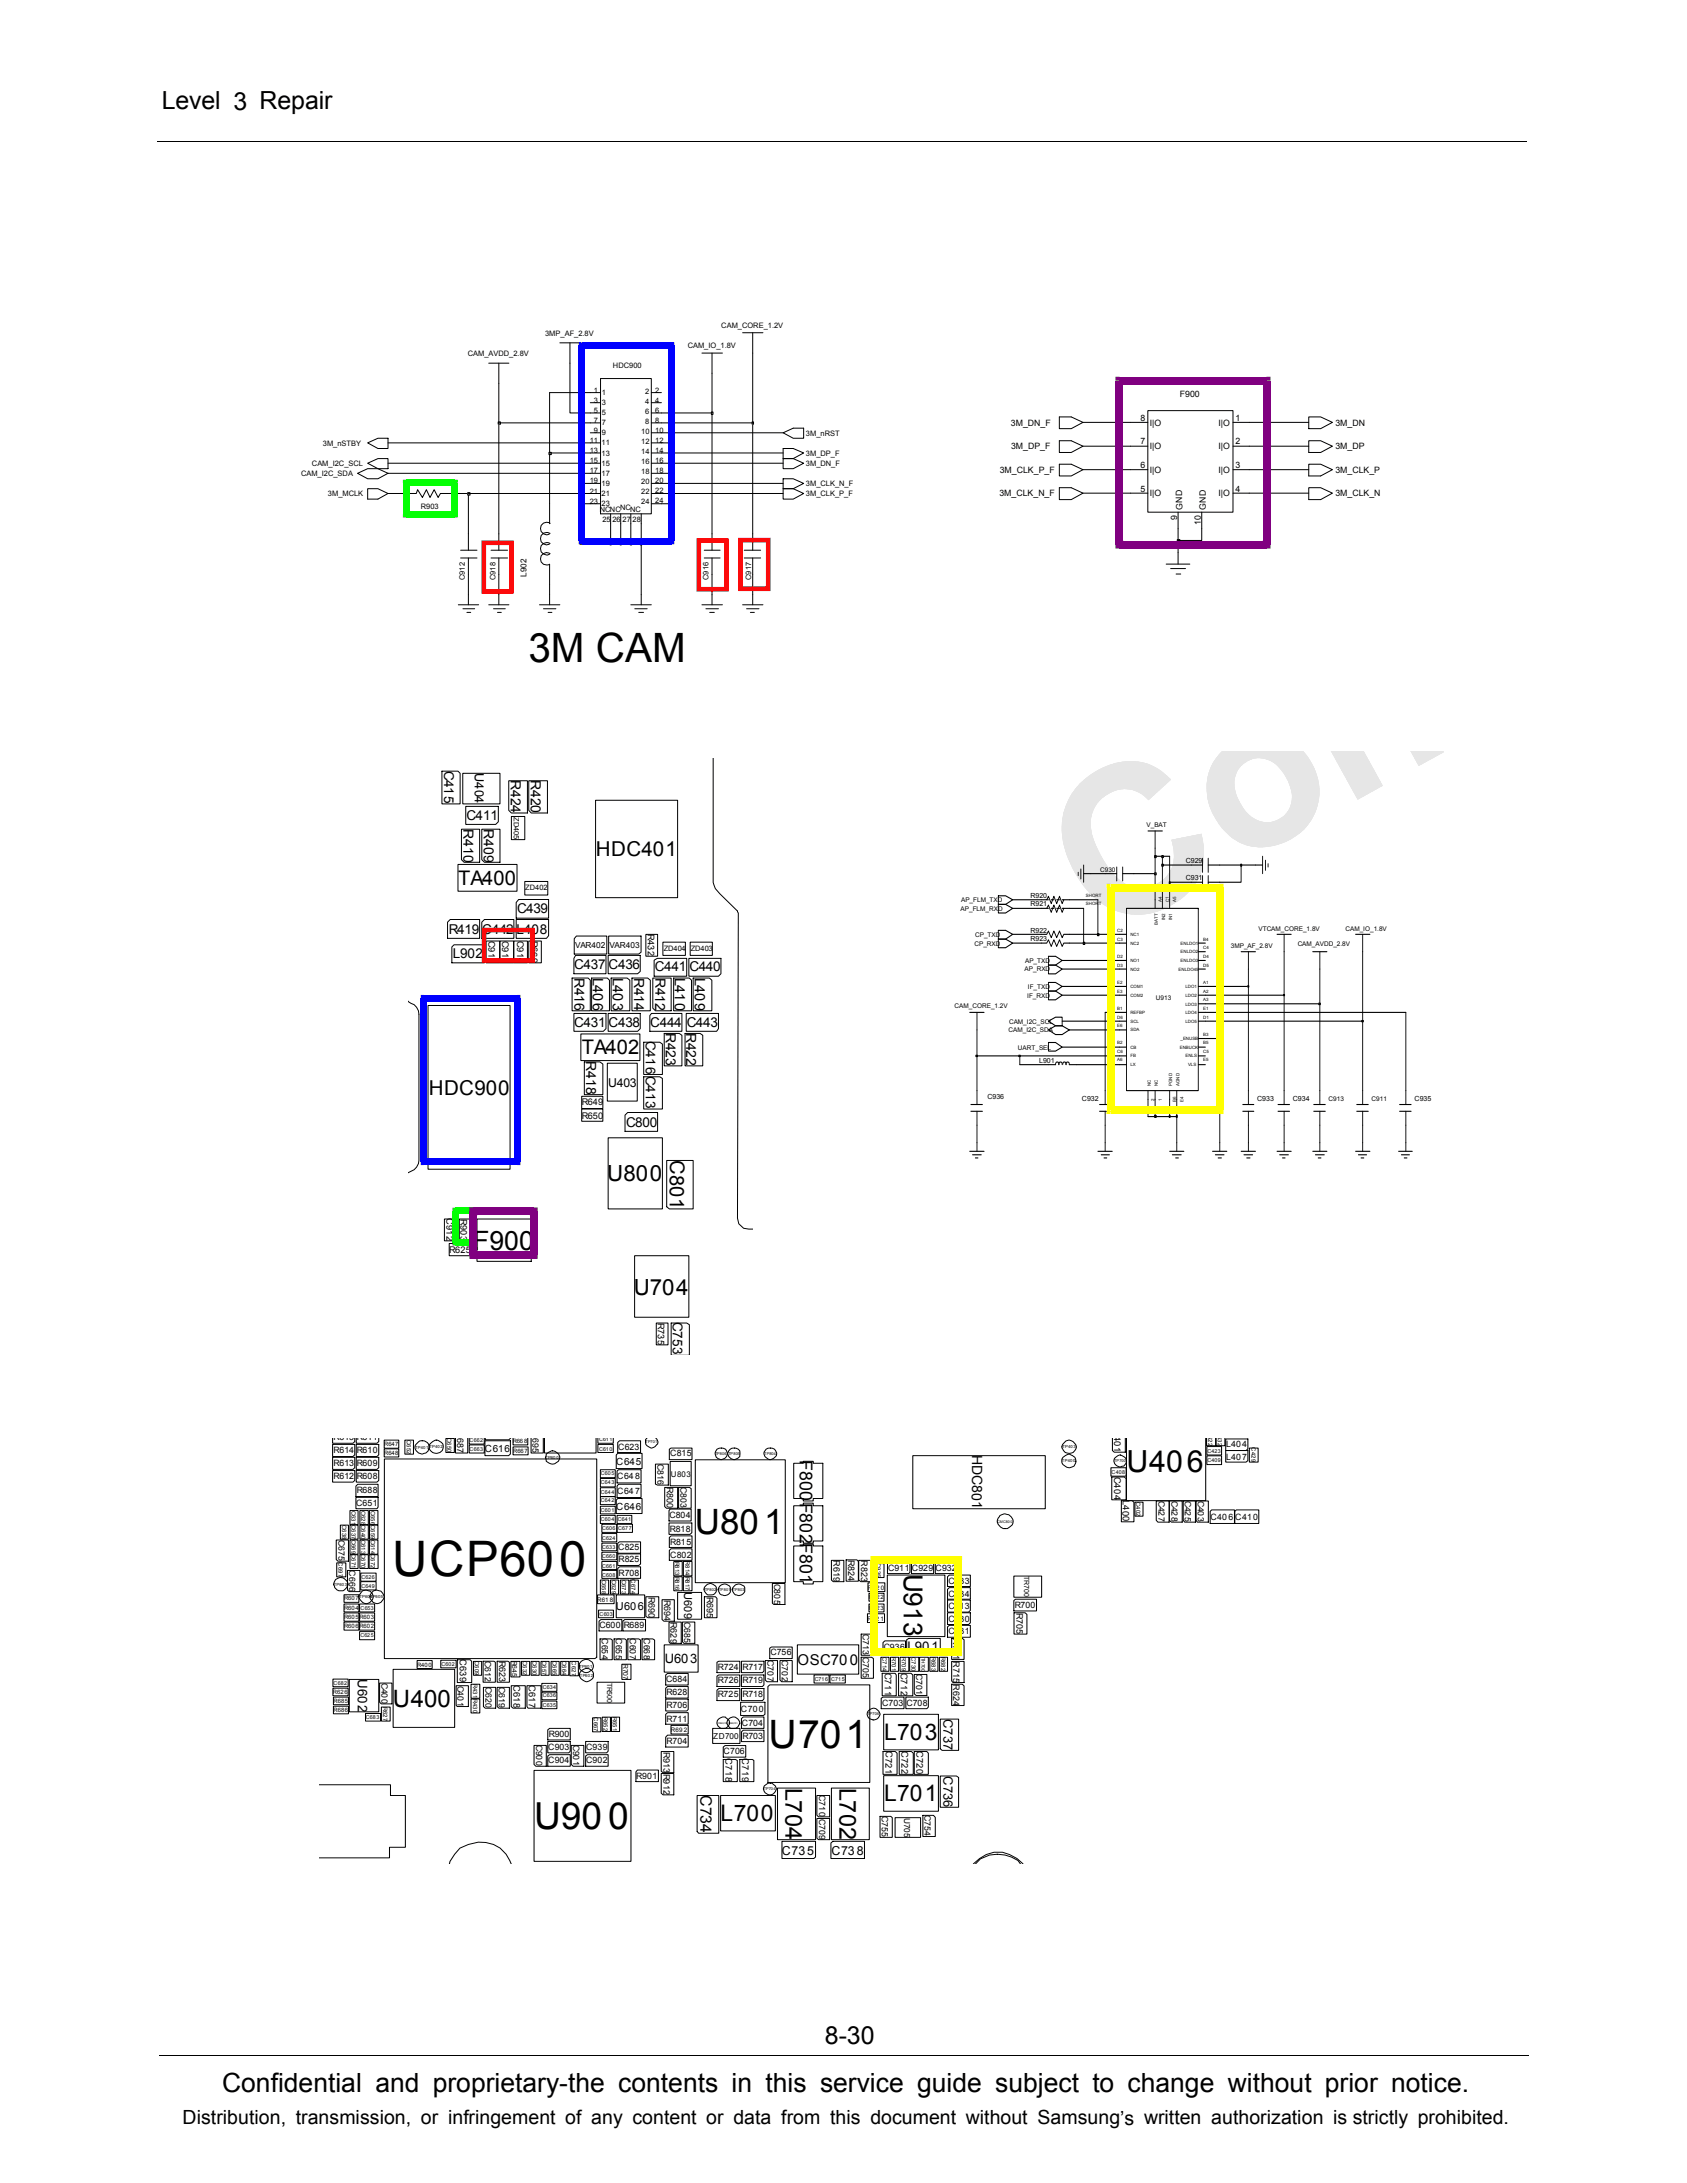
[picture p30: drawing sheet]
<svg xmlns="http://www.w3.org/2000/svg" width="216mm" height="279mm" viewBox="0 0 216 279" stroke-linecap="round" stroke-linejoin="round" font-family="sans-serif">
<defs><g id="words">
<text font-size="6.3" x="50.2" y="201.7">UCP600</text>
<text font-size="5.2" x="67.6" y="84.8">3M CAM</text>
<text font-size="5" x="98.4" y="223.7">U701</text>
<text font-size="4.8" x="68.3" y="234.1">U900</text>
<text font-size="4.5" x="88.9" y="196.3">U801</text>
<text font-size="3.9" x="144.2" y="188.4">U406</text>
<g font-size="3.4">
<text x="60.6" y="159.9">F900</text>
<text x="115.7" y="201.5" transform="rotate(90 115.7 201.5)">U913</text>
<text x="28.4" y="267.7">Confidential and proprietary-the contents in this service guide subject to change without prior notice.</text>
</g>
<g font-size="3.2">
<text x="20.7" y="14">Level 3 Repair</text>
<text x="105.6" y="261.6">8-30</text>
</g>
<text font-size="3.1" x="50.3" y="218.4">U400</text>
<g font-size="3">
<text x="100.5" y="228.8" transform="rotate(90 100.5 228.8)">L704</text>
<text x="107.4" y="228.8" transform="rotate(90 107.4 228.8)">L702</text>
</g>
<g font-size="2.9">
<text x="113.1" y="222.7">L703</text>
<text x="92.2" y="233.1">L700</text>
<text x="113.1" y="230.5">L701</text>
</g>
<g font-size="2.8">
<text x="77.7" y="151.2">U800</text>
<text x="81.1" y="165.8">U704</text>
</g>
<g font-size="2.6">
<text x="58.7" y="113.3">TA400</text>
<text x="76.3" y="109.5">HDC401</text>
<text x="74.4" y="134.9">TA402</text>
<text x="54.9" y="140.1">HDC900</text>
<text x="85.7" y="148.5" transform="rotate(90 85.7 148.5)">C801</text>
</g>
<text font-size="2.5" x="23.4" y="271.9">Distribution, transmission, or infringement of any content or data from this document without Samsung’s written authorization is strictly prohibited.</text>
<text font-size="2.3" x="102.4" y="186.9" transform="rotate(90 102.4 186.9)">F800F802F801</text>
<text font-size="2" x="89.6" y="229.8" transform="rotate(90 89.6 229.8)">C734</text>
<text font-size="1.9" x="102.1" y="213.1">OSC700</text>
<g font-size="1.8">
<text x="65.4" y="99.8" transform="rotate(90 65.4 99.8)">R424</text>
<text x="67.9" y="99.8" transform="rotate(90 67.9 99.8)">R420</text>
<text x="59.3" y="106.1" transform="rotate(90 59.3 106.1)">R410</text>
<text x="61.9" y="106.1" transform="rotate(90 61.9 106.1)">R409</text>
<text x="73.5" y="125.1" transform="rotate(90 73.5 125.1)">R416</text>
<text x="75.9" y="125.1" transform="rotate(90 75.9 125.1)">L406</text>
<text x="78.4" y="125.1" transform="rotate(90 78.4 125.1)">L403</text>
<text x="81.2" y="125.1" transform="rotate(90 81.2 125.1)">R414</text>
<text x="83.9" y="125.1" transform="rotate(90 83.9 125.1)">R412</text>
<text x="86.4" y="125.1" transform="rotate(90 86.4 125.1)">L410</text>
<text x="88.9" y="125.1" transform="rotate(90 88.9 125.1)">L409</text>
<text x="75" y="135.8" transform="rotate(90 75 135.8)">R418</text>
<text x="85.2" y="132.2" transform="rotate(90 85.2 132.2)">R423</text>
<text x="87.8" y="132.2" transform="rotate(90 87.8 132.2)">R422</text>
<text x="124.4" y="186.2" transform="rotate(90 124.4 186.2)">HDC801</text>
</g>
<g font-size="1.7">
<text x="56.8" y="98.6" transform="rotate(90 56.8 98.6)">C415</text>
<text x="59.7" y="104.9">C411</text>
<text x="57.4" y="119.5">R419</text>
<text x="61.7" y="119.5">C442</text>
<text x="66.1" y="119.5">L408</text>
<text x="66.2" y="116.9">C439</text>
<text x="57.9" y="122.7">L902</text>
<text x="73.5" y="124.1">C437</text>
<text x="77.9" y="124.1">C436</text>
<text x="83.8" y="124.3">C441</text>
<text x="88.2" y="124.3">C440</text>
<text x="73.5" y="131.4">C431</text>
<text x="77.9" y="131.4">C438</text>
<text x="83.2" y="131.4">C444</text>
<text x="87.9" y="131.4">C443</text>
<text x="82.7" y="133.3" transform="rotate(90 82.7 133.3)">C416</text>
<text x="82.7" y="137.7" transform="rotate(90 82.7 137.7)">C413</text>
<text x="80.1" y="144.2">C800</text>
<text x="86.1" y="169.2" transform="rotate(90 86.1 169.2)">C753</text>
<text x="45.8" y="214.9" transform="rotate(90 45.8 214.9)">U602</text>
<text x="85.1" y="212.9">U603</text>
<text x="116.1" y="211.3">L901</text>
<text x="120.8" y="220" transform="rotate(90 120.8 220)">C737</text>
<text x="120.8" y="227.3" transform="rotate(90 120.8 227.3)">C736</text>
</g>
<g font-size="1.6">
<text x="60.8" y="99" transform="rotate(90 60.8 99)">U404</text>
<text x="77.8" y="139.1">U403</text>
<text x="100.1" y="237.4">C735</text>
<text x="106.4" y="237.4">C738</text>
</g>
<g font-size="1.4">
<text x="87.5" y="203.8" transform="rotate(90 87.5 203.8)">U609</text>
<text x="78.8" y="206.1">U606</text>
</g>
<g font-size="1.3">
<text x="62.1" y="185.8">C616</text>
<text x="78.9" y="187.5">C645</text>
<text x="78.9" y="193.2">C646</text>
</g>
<g font-size="1.2">
<text x="82.9" y="119.6" transform="rotate(90 82.9 119.6)">R432</text>
<text x="62.5" y="120.4" transform="rotate(90 62.5 120.4)">C918</text>
<text x="64.3" y="120.4" transform="rotate(90 64.3 120.4)">C917</text>
<text x="66.2" y="120.4" transform="rotate(90 66.2 120.4)">C916</text>
<text x="68" y="120.4" transform="rotate(90 68 120.4)">R669</text>
<text x="74.4" y="141.4">R649</text>
<text x="74.4" y="143.2">R650</text>
<text x="57.1" y="155.9" transform="rotate(90 57.1 155.9)">C912</text>
<text x="57.5" y="160.4">R625</text>
<text x="58.9" y="156" transform="rotate(90 58.9 156)">R903</text>
<text x="84.2" y="169.3" transform="rotate(90 84.2 169.3)">R735</text>
<text x="58.5" y="184.1" transform="rotate(90 58.5 184.1)">687</text>
<text x="142.6" y="183.8" transform="rotate(90 142.6 183.8)">401</text>
<text x="85.3" y="190.3" transform="rotate(90 85.3 190.3)">R800</text>
<text x="142.6" y="189" transform="rotate(90 142.6 189)">C404</text>
<text x="143.7" y="192" transform="rotate(90 143.7 192)">L400</text>
<text x="106.7" y="199.7" transform="rotate(90 106.7 199.7)">R619</text>
<text x="108.6" y="199.6" transform="rotate(90 108.6 199.6)">R824</text>
<text x="110.2" y="199.7" transform="rotate(90 110.2 199.7)">R823</text>
<text x="83" y="204.4" transform="rotate(90 83 204.4)">R690</text>
<text x="85" y="204.7" transform="rotate(90 85 204.7)">R694</text>
<text x="85.8" y="207.6" transform="rotate(90 85.8 207.6)">R629</text>
<text x="90.4" y="204.4" transform="rotate(90 90.4 204.4)">R695</text>
<text x="122" y="209.7" transform="rotate(90 122 209.7)">R7</text>
<text x="130.1" y="206.4" transform="rotate(90 130.1 206.4)">R705</text>
<text x="58.9" y="212.4" transform="rotate(90 58.9 212.4)">C639</text>
<text x="63.9" y="212.5" transform="rotate(90 63.9 212.5)">R623 C619</text>
<text x="65.7" y="215.7" transform="rotate(90 65.7 215.7)">C618</text>
<text x="67.7" y="215.7" transform="rotate(90 67.7 215.7)">C617</text>
<text x="113.2" y="214.1" transform="rotate(90 113.2 214.1)">C711</text>
<text x="115.3" y="214.1" transform="rotate(90 115.3 214.1)">C712</text>
<text x="122" y="211.1" transform="rotate(90 122 211.1)">21R715 R624</text>
<text x="84.9" y="224.2" transform="rotate(90 84.9 224.2)">R913R912</text>
<text x="92.8" y="225.1" transform="rotate(90 92.8 225.1)">C718</text>
<text x="95" y="225.1" transform="rotate(90 95 225.1)">C719</text>
<text x="113.3" y="224.1" transform="rotate(90 113.3 224.1)">C721</text>
<text x="115.4" y="224.1" transform="rotate(90 115.4 224.1)">C722</text>
<text x="117.3" y="224.1" transform="rotate(90 117.3 224.1)">C720</text>
</g>
<g font-size="1.1">
<text x="145.9" y="53.8">8</text>
<text x="151" y="50.8">F900</text>
<text x="158.1" y="53.8">1</text>
<text x="129.4" y="54.5">3M_DN_F</text>
<text x="129.4" y="57.5">3M_DP_F</text>
<text x="145.9" y="59.9">6</text>
<text x="145.9" y="56.9">7</text>
<text x="147.2" y="57.5">I|O</text>
<text x="147.2" y="54.5">I|O</text>
<text x="155.9" y="54.5">I|O</text>
<text x="155.9" y="57.5">I|O</text>
<text x="158.1" y="56.9">2</text>
<text x="158.1" y="59.9">3</text>
<text x="170.9" y="54.5">3M_DN</text>
<text x="170.9" y="57.5">3M_DP</text>
<text x="127.9" y="63.5">3M_CLK_N_F</text>
<text x="128" y="60.5">3M_CLK_P_F</text>
<text x="145.9" y="62.9">5</text>
<text x="147.2" y="63.5">I|O</text>
<text x="147.2" y="60.5">I|O</text>
<text x="151.3" y="65.2" transform="rotate(-90 151.3 65.2)">GND</text>
<text x="154.3" y="65.2" transform="rotate(-90 154.3 65.2)">GND</text>
<text x="155.9" y="60.5">I|O</text>
<text x="155.9" y="63.5">I|O</text>
<text x="158.1" y="62.9">4</text>
<text x="170.9" y="63.5">3M_CLK_N</text>
<text x="170.9" y="60.5">3M_CLK_P</text>
<text x="150.6" y="66.5" transform="rotate(-90 150.6 66.5)">9</text>
<text x="153.7" y="67.2" transform="rotate(-90 153.7 67.2)">10</text>
<text x="73.6" y="121.4">VAR402 VAR403</text>
<text x="42.7" y="184.3">R615 R611</text>
<text x="68.2" y="184.1" transform="rotate(90 68.2 184.1)">695</text>
<text x="79.1" y="185.5">C623</text>
<text x="156.9" y="185.3">L404</text>
<text x="42.7" y="189.3">R612 R608</text>
<text x="42.7" y="187.7">R613 R609</text>
<text x="42.7" y="186">R614 R610</text>
<text x="45.7" y="191.1">R688</text>
<text x="79" y="191.2">C647</text>
<text x="79" y="189.3">C648</text>
<text x="84.2" y="187.4" transform="rotate(90 84.2 187.4)">C816</text>
<text x="85.8" y="186.4">C815</text>
<text x="87.1" y="190.3" transform="rotate(90 87.1 190.3)">C803</text>
<text x="156.9" y="186.8">L407</text>
<text x="43.3" y="197.1" transform="rotate(90 43.3 197.1)">C675</text>
<text x="45.6" y="192.7">C651</text>
<text x="85.7" y="194.3">C804</text>
<text x="85.7" y="196">R818</text>
<text x="85.8" y="197.7">R815</text>
<text x="148.3" y="192.1" transform="rotate(90 148.3 192.1)">C427</text>
<text x="149.9" y="192.1" transform="rotate(90 149.9 192.1)">C428</text>
<text x="151.6" y="192.1" transform="rotate(90 151.6 192.1)">C425</text>
<text x="153.3" y="192.1" transform="rotate(90 153.3 192.1)">C403</text>
<text x="154.9" y="194.5">C406 C410</text>
<text x="44.7" y="201" transform="rotate(90 44.7 201)">C666</text>
<text x="79.1" y="198.4">C825</text>
<text x="79.2" y="201.7">R708</text>
<text x="79.2" y="200">R825</text>
<text x="85.8" y="199.4">C802</text>
<text x="99.1" y="202.7" transform="rotate(90 99.1 202.7)">C805</text>
<text x="113.7" y="201.1">C911 C929 C932</text>
<text x="121.4" y="202.7">C933</text>
<text x="76.7" y="208.4">C600 R689</text>
<text x="77" y="209.7" transform="rotate(90 77 209.7)">C654</text>
<text x="78.8" y="209.7" transform="rotate(90 78.8 209.7)">C655</text>
<text x="80.6" y="209.7" transform="rotate(90 80.6 209.7)">C607</text>
<text x="82.4" y="209.7" transform="rotate(90 82.4 209.7)">C668</text>
<text x="87.5" y="207.6" transform="rotate(90 87.5 207.6)">C685</text>
<text x="110.4" y="209.1" transform="rotate(90 110.4 209.1)">C713 C705</text>
<text x="121.4" y="206">C913</text>
<text x="121.4" y="207.6">C930</text>
<text x="121.4" y="209.1">C931</text>
<text x="121.4" y="204.4">C934</text>
<text x="129.9" y="205.8">R700</text>
<text x="48.8" y="215.3" transform="rotate(90 48.8 215.3)">C400</text>
<text x="58.6" y="215.7" transform="rotate(90 58.6 215.7)">C401</text>
<text x="62.1" y="212.5" transform="rotate(90 62.1 212.5)">C612 C620</text>
<text x="85.3" y="215.3">C684</text>
<text x="91.9" y="213.7">R724 R717</text>
<text x="91.9" y="215.5">R726 R719</text>
<text x="98.2" y="212.5" transform="rotate(90 98.2 212.5)">C707</text>
<text x="98.6" y="211.9">C756</text>
<text x="100.1" y="212.5" transform="rotate(90 100.1 212.5)">C702</text>
<text x="113.1" y="211.2">C936</text>
<text x="117.2" y="214.3" transform="rotate(90 117.2 214.3)">C701</text>
<text x="85.3" y="217">R628</text>
<text x="85.3" y="218.6">R706</text>
<text x="85.3" y="220.4">R711</text>
<text x="91.9" y="217.3">R725 R718</text>
<text x="94.8" y="219.1">C700</text>
<text x="94.9" y="220.9">C704</text>
<text x="112.9" y="218.3">C703 C708</text>
<text x="68.6" y="223.3" transform="rotate(90 68.6 223.3)">C900</text>
<text x="70.1" y="224">C903</text>
<text x="70.1" y="225.7">C904</text>
<text x="70.2" y="222.3">R900</text>
<text x="73.3" y="223.3" transform="rotate(90 73.3 223.3)">C901</text>
<text x="75" y="224">C939</text>
<text x="75" y="225.7">C902</text>
<text x="81.4" y="227.7">R901</text>
<text x="85.3" y="223.2">R704</text>
<text x="92.6" y="224.5">C706</text>
<text x="104.8" y="229.8" transform="rotate(90 104.8 229.8)">C710 C709</text>
<text x="112.9" y="232.4" transform="rotate(90 112.9 232.4)">C755</text>
<text x="115.7" y="232.6" transform="rotate(90 115.7 232.6)">U705</text>
<text x="118.3" y="232.3" transform="rotate(90 118.3 232.3)">C754</text>
</g>
<g font-size="1">
<text x="92.3" y="42">CAM_CORE_1.2V</text>
<text x="59.9" y="45.6">CAM_AVDD_2.8V</text>
<text x="69.8" y="42.9">3MP_AF_2.8V</text>
<text x="78.4" y="47.1">HDC900</text>
<text x="88" y="44.5">CAM_IO_1.8V</text>
<text x="76" y="51.6">3</text>
<text x="76" y="52.9">5</text>
<text x="76" y="50.2">1</text>
<text x="77" y="51.9">3</text>
<text x="77" y="53.1">5</text>
<text x="77" y="50.5">1</text>
<text x="82.6" y="51.7">4</text>
<text x="82.6" y="52.9">6</text>
<text x="82.6" y="50.4">2</text>
<text x="83.9" y="52.9">6</text>
<text x="83.9" y="51.6">4</text>
<text x="83.9" y="50.3">2</text>
<text x="39.9" y="59.6">CAM_I2C_SCL</text>
<text x="41.3" y="57">3M_nSTBY</text>
<text x="75.5" y="59.3">15</text>
<text x="75.5" y="58">13</text>
<text x="75.5" y="56.7">11</text>
<text x="76" y="54.1">7</text>
<text x="76" y="55.4">9</text>
<text x="77" y="59.6">15</text>
<text x="77" y="58.3">13</text>
<text x="77" y="57">11</text>
<text x="77" y="54.4">7</text>
<text x="77" y="55.7">9</text>
<text x="82.1" y="58.1">14</text>
<text x="82.1" y="59.4">16</text>
<text x="82.1" y="55.5">10</text>
<text x="82.1" y="56.8">12</text>
<text x="82.6" y="54.2">8</text>
<text x="83.9" y="54.1">8</text>
<text x="83.9" y="58">14</text>
<text x="83.9" y="59.3">16</text>
<text x="83.9" y="55.4">10</text>
<text x="83.9" y="56.7">12</text>
<text x="103.1" y="59.6">3M_DN_F</text>
<text x="103.1" y="55.8">3M_nRST</text>
<text x="103.1" y="58.3">3M_DP_F</text>
<text x="38.5" y="60.9">CAM_I2C_SDA</text>
<text x="42" y="63.5">3M_MCLK</text>
<text x="53.9" y="65.2">R903</text>
<text x="75.5" y="60.6">17</text>
<text x="75.5" y="61.9">19</text>
<text x="75.5" y="63.2">21</text>
<text x="75.5" y="64.5">23</text>
<text x="76.8" y="65.6">NCNC</text>
<text x="77" y="60.9">17</text>
<text x="77" y="62.2">19</text>
<text x="77" y="63.5">21</text>
<text x="77" y="64.8">23</text>
<text x="79.4" y="65.3">NC</text>
<text x="80.6" y="65.6">NC</text>
<text x="82.1" y="60.7">18</text>
<text x="82.1" y="62">20</text>
<text x="82.1" y="63.3">22</text>
<text x="82.1" y="64.6">24</text>
<text x="83.9" y="60.6">18</text>
<text x="83.9" y="61.8">20</text>
<text x="83.9" y="63.1">22</text>
<text x="83.9" y="64.4">24</text>
<text x="103.1" y="63.5">3M_CLK_P_F</text>
<text x="103.1" y="62.2">3M_CLK_N_F</text>
<text x="77.1" y="66.9">25 26</text>
<text x="79.7" y="66.9">27</text>
<text x="81" y="66.9">28</text>
<text x="59.5" y="74.3" transform="rotate(-90 59.5 74.3)">C912</text>
<text x="63.4" y="74.3" transform="rotate(-90 63.4 74.3)">C918</text>
<text x="67.4" y="73.8" transform="rotate(-90 67.4 73.8)">L902</text>
<text x="90.7" y="74.2" transform="rotate(-90 90.7 74.2)">C916</text>
<text x="96.1" y="74.2" transform="rotate(-90 96.1 74.2)">C917</text>
<text x="85.9" y="189">U803</text>
<text x="91.2" y="222.5">ZD700 R703</text>
</g>
<g font-size=".9">
<text x="65.7" y="104.6" transform="rotate(90 65.7 104.6)">ZD405</text>
<text x="67.2" y="113.9">ZD402</text>
<text x="151.7" y="110.5">C929</text>
<text x="151.7" y="112.7">C931</text>
<text x="131.9" y="116">R921</text>
<text x="131.9" y="114.9">R920</text>
<text x="131.9" y="119.4">R922</text>
<text x="84.9" y="121.8">ZD404 ZD403</text>
<text x="131.9" y="120.5">R923</text>
<text x="133" y="136">L901</text>
<text x="126.4" y="140.7">C936</text>
<text x="138.5" y="141">C932</text>
<text x="160.9" y="141">C933</text>
<text x="165.5" y="141">C934</text>
<text x="181" y="141">C935</text>
<text x="131.1" y="201.7" transform="rotate(90 131.1 201.7)">TR700</text>
<text x="65.5" y="212.6" transform="rotate(90 65.5 212.6)">R645</text>
<text x="77.7" y="215.3" transform="rotate(90 77.7 215.3)">TR500</text>
<text x="79.7" y="213" transform="rotate(90 79.7 213)">R707</text>
</g>
<g font-size=".8">
<text x="146.7" y="105.8">V_BAT</text>
<text x="140.8" y="111.6">C930</text>
<text x="122.9" y="116.6">AP_FLM_RXD</text>
<text x="123" y="115.4">AP_FLM_TXD</text>
<text x="124.8" y="119.9">CP_TXD</text>
<text x="161.1" y="119.1">VTCAM_CORE_1.8V</text>
<text x="172.2" y="119.1">CAM_IO_1.8V</text>
<text x="124.7" y="121">CP_RXD</text>
<text x="131.1" y="124.3">AP_RXD</text>
<text x="131.2" y="123.2">AP_TXD</text>
<text x="157.5" y="121.4">3MP_AF_2.8V</text>
<text x="166.1" y="121">CAM_AVDD_2.8V</text>
<text x="122.2" y="129.1">CAM_CORE_1.2V</text>
<text x="129.1" y="131">CAM_I2C_SCL</text>
<text x="131.5" y="127.7">IF_RXD</text>
<text x="131.6" y="126.6">IF_TXD</text>
<text x="147.9" y="127.9">U913</text>
<text x="129.1" y="132.1">CAM_I2C_SDA</text>
<text x="130.3" y="134.3">UART_SEL</text>
<text x="170" y="141">C913</text>
<text x="175.5" y="141">C911</text>
<text x="49.2" y="185.1">R647</text>
<text x="52.1" y="184.3" transform="rotate(90 52.1 184.3)">C652</text>
<text x="57.2" y="184.1" transform="rotate(90 57.2 184.1)">C650</text>
<text x="65.6" y="184.7">R668</text>
<text x="65.7" y="186">R667</text>
<text x="154.6" y="183.8" transform="rotate(90 154.6 183.8)">422</text>
<text x="155.9" y="183.8" transform="rotate(90 155.9 183.8)">432</text>
<text x="160.1" y="185.3" transform="rotate(90 160.1 185.3)">C429</text>
<text x="49.2" y="186.2">R648</text>
<text x="43.8" y="195.2" transform="rotate(90 43.8 195.2)">C638</text>
<text x="45" y="193.3" transform="rotate(90 45 193.3)">C631C637C669C671</text>
<text x="46.2" y="193.3" transform="rotate(90 46.2 193.3)">C628C640C613C670</text>
<text x="47.5" y="193.3" transform="rotate(90 47.5 193.3)">C656C659C614C672</text>
<text x="145.4" y="192.3" transform="rotate(90 145.4 192.3)">C402</text>
<text x="43.3" y="200" transform="rotate(90 43.3 200)">C697</text>
<text x="77" y="202.2" transform="rotate(90 77 202.2)">C658</text>
<text x="78.3" y="202.2" transform="rotate(90 78.3 202.2)">C629</text>
<text x="79.6" y="202.2" transform="rotate(90 79.6 202.2)">C673</text>
<text x="80.8" y="202.2" transform="rotate(90 80.8 202.2)">C674</text>
<text x="86.4" y="199.9" transform="rotate(90 86.4 199.9)">R813 R816</text>
<text x="87.7" y="199.9" transform="rotate(90 87.7 199.9)">R814 R817</text>
<text x="111.1" y="203.5">R92 0</text>
<text x="112.2" y="200.1" transform="rotate(90 112.2 200.1)">C935</text>
<text x="44" y="206">R604 C653</text>
<text x="44" y="207.2">R605R603</text>
<text x="44" y="208.4">R606R602</text>
<text x="44" y="204.8">R607</text>
<text x="76.4" y="205">R61 8</text>
<text x="111" y="207.5">R92 1</text>
<text x="111.2" y="204.7">R922</text>
<text x="111.2" y="206">R923</text>
<text x="53.4" y="213.3">R400</text>
<text x="60.5" y="215.6" transform="rotate(90 60.5 215.6)">R431R430</text>
<text x="60.8" y="212.6" transform="rotate(90 60.8 212.6)">C609</text>
<text x="66.9" y="212.6" transform="rotate(90 66.9 212.6)">C632</text>
<text x="68.1" y="212.6" transform="rotate(90 68.1 212.6)">C630</text>
<text x="69.4" y="212.6" transform="rotate(90 69.4 212.6)">C657</text>
<text x="70.7" y="212.6" transform="rotate(90 70.7 212.6)">C665</text>
<text x="71.9" y="212.6" transform="rotate(90 71.9 212.6)">C664</text>
<text x="73.2" y="212.6" transform="rotate(90 73.2 212.6)">C627</text>
<text x="112.9" y="212.1" transform="rotate(90 112.9 212.1)">C714</text>
<text x="114.2" y="212.1" transform="rotate(90 114.2 212.1)">R701</text>
<text x="115.4" y="212.1" transform="rotate(90 115.4 212.1)">R709</text>
<text x="116.6" y="212.1" transform="rotate(90 116.6 212.1)">C730</text>
<text x="119.2" y="212.1" transform="rotate(90 119.2 212.1)">R683</text>
<text x="120.4" y="212.1" transform="rotate(90 120.4 212.1)">R682</text>
<text x="42.6" y="216.8">R626</text>
<text x="42.7" y="217.9">R685</text>
<text x="42.7" y="219.1">R686</text>
<text x="49" y="218.5" transform="rotate(90 49 218.5)">R627</text>
<text x="76" y="219.8" transform="rotate(90 76 219.8)">C667</text>
<text x="77.2" y="219.8" transform="rotate(90 77.2 219.8)">R652</text>
<text x="78.4" y="219.8" transform="rotate(90 78.4 219.8)">R651</text>
<text x="85.9" y="221.7">R69 2</text>
</g>
<g font-size=".7">
<text x="60.1" y="184.6">C662</text>
<text x="60.1" y="185.7">C663</text>
<text x="76.7" y="185.7">C610</text>
<text x="76.7" y="184.4">C611</text>
<text x="154.5" y="186">C423</text>
<text x="76.9" y="188.8">C605</text>
<text x="76.9" y="190">C643</text>
<text x="76.9" y="191.2">C644</text>
<text x="142.2" y="188.6">C408</text>
<text x="154.5" y="187.1">C409</text>
<text x="76.9" y="194.7">C604 C641</text>
<text x="76.9" y="193.5">C601</text>
<text x="76.9" y="192.3">C642</text>
<text x="77.1" y="195.9">C606 C677</text>
<text x="77.1" y="197.1">C624</text>
<text x="46.2" y="202.1">C626</text>
<text x="46.2" y="203.2">C649</text>
<text x="77.1" y="201.8">C608</text>
<text x="77.1" y="198.3">C633</text>
<text x="77.1" y="199.4">C660</text>
<text x="77.1" y="200.6">C661</text>
<text x="46.1" y="209.6">C625</text>
<text x="76.7" y="206.8">C603</text>
<text x="42.7" y="215.6">C682</text>
<text x="56.5" y="213.3">C602</text>
<text x="104.3" y="215.1">C716 C715</text>
<text x="46.8" y="220.1">C683</text>
<text x="69.5" y="216.2">C634</text>
<text x="69.5" y="218.4">C635</text>
<text x="69.5" y="217.3">C636</text>
</g>
<g font-size=".6">
<text x="139" y="115.9">SHORT</text>
<text x="139" y="114.8">SHORT</text>
<text x="143" y="119.3">C2</text>
<text x="144.7" y="119.8">NC1</text>
<text x="148.2" y="118.3" transform="rotate(-90 148.2 118.3)">BATT</text>
<text x="148.7" y="115.5" transform="rotate(-90 148.7 115.5)">A4</text>
<text x="149.1" y="117.7" transform="rotate(-90 149.1 117.7)">IN2</text>
<text x="149.6" y="115.5" transform="rotate(-90 149.6 115.5)">C1</text>
<text x="150" y="117.7" transform="rotate(-90 150 117.7)">IN1</text>
<text x="150.5" y="115.5" transform="rotate(-90 150.5 115.5)">A5</text>
<text x="143" y="126">E2</text>
<text x="143" y="122.6">D2</text>
<text x="143" y="123.7">D3</text>
<text x="143" y="120.4">C3</text>
<text x="144.7" y="123.1">NO1</text>
<text x="144.7" y="124.2">NO2</text>
<text x="144.7" y="120.9">NC2</text>
<text x="150.8" y="124.2">ENLDO45</text>
<text x="151.1" y="123.1">ENLDO3</text>
<text x="151.1" y="122">ENLDO2</text>
<text x="151.1" y="120.9">ENLDO1</text>
<text x="154" y="122.6">D4</text>
<text x="154" y="123.7">D5</text>
<text x="154" y="121.5">C4</text>
<text x="154" y="120.4">B4</text>
<text x="154" y="126">A1</text>
<text x="143" y="127.1">E3</text>
<text x="143" y="130.4">D6</text>
<text x="143" y="131.5">E6</text>
<text x="143" y="129.3">B1</text>
<text x="144.7" y="126.5">COM1</text>
<text x="144.7" y="127.6">COM2</text>
<text x="144.7" y="130.9">SCL</text>
<text x="144.7" y="129.8">REFBP</text>
<text x="151.7" y="129.8">LDO4</text>
<text x="151.7" y="130.9">LDO5</text>
<text x="151.7" y="126.5">LDO1</text>
<text x="151.7" y="127.6">LDO2</text>
<text x="151.7" y="128.7">LDO3</text>
<text x="154" y="129.3">E1</text>
<text x="154" y="130.4">D1</text>
<text x="154" y="127.1">A2</text>
<text x="154" y="128.2">A3</text>
<text x="143" y="134.7">C6</text>
<text x="143" y="135.8">A6</text>
<text x="143" y="133.6">B2</text>
<text x="144.7" y="135.3">FB</text>
<text x="144.7" y="132">SDA</text>
<text x="144.7" y="136.5">LX</text>
<text x="144.7" y="134.2">CB</text>
<text x="151" y="134.2">ENBUCK</text>
<text x="151.1" y="133.1">_ENUSB</text>
<text x="151.7" y="135.3">ENLS</text>
<text x="152" y="136.5">VLS</text>
<text x="154" y="135.8">E5</text>
<text x="154" y="134.7">C5</text>
<text x="154" y="132.6">B3</text>
<text x="154" y="133.6">B5</text>
<text x="147.3" y="139" transform="rotate(-90 147.3 139)">NC</text>
<text x="147.8" y="140.9" transform="rotate(-90 147.8 140.9)">2</text>
<text x="148.2" y="139" transform="rotate(-90 148.2 139)">NC</text>
<text x="148.7" y="140.9" transform="rotate(-90 148.7 140.9)">1</text>
<text x="150" y="139" transform="rotate(-90 150 139)">PGND</text>
<text x="150.5" y="141.1" transform="rotate(-90 150.5 141.1)">B6</text>
<text x="151" y="139" transform="rotate(-90 151 139)">AGND</text>
<text x="151.4" y="141" transform="rotate(-90 151.4 141)">E4</text>
<text x="117.9" y="212.2" transform="rotate(90 117.9 212.2)">TH700</text>
</g>
<g font-size=".5">
<text x="53.1" y="185.4">TP401 TP402</text>
<text x="82.6" y="184.7">TP701</text>
<text x="136" y="185.4">TP403</text>
<text x="69.8" y="186.7">TP60 0</text>
<text x="91.5" y="186.2">TP806 TP805</text>
<text x="97.8" y="186.2">TP804</text>
<text x="135.9" y="187.2">TP400</text>
<text x="142.6" y="187.2">TP700</text>
<text x="127.6" y="194.9">CMC800</text>
<text x="42.7" y="202.9">TP603</text>
<text x="90.2" y="203.6">TP802 TP801 TP803</text>
<text x="46" y="204.6">TP60T</text>
<text x="47.4" y="204.6">4P605</text>
<text x="74.1" y="213.4">TP60 1</text>
<text x="74.2" y="214.6">TP60 2</text>
<text x="111" y="219.6">TP706</text>
<text x="97.8" y="229.1">TP704</text>
</g>
<text font-size=".3" x="91.9" y="220.6">PREQ700 PREQ701</text>
</g></defs>
<g fill="none" stroke="#000" stroke-width=".13">
<path d="M20.2 18.1h175.3M47.1 59.3l1.3-.6h1.3v1.3h-1.3zM47.1 56.7l1.3-.6h1.3v1.3h-1.3zM62.5 46.5h2.6M63.8 46.5v2.6M71.6 43.9h2.6M72.9 43.9v2.6M75.5 58h1.4M75.5 55.4h1.4M75.5 52.9h1.4M75.5 50.2h1.4M75.5 59.3h1.4"/>
<path d="M75.5 56.7h1.4M75.5 54.1h1.4M75.5 51.5h1.4M76.9 48.5h6.5v17.3h-6.5zM83.4 58h1.2M83.4 55.4h1.2M83.4 52.9h1.2M83.4 50.2h1.2M83.4 59.3h1.2M83.4 56.7h1.2M83.4 54.1h1.2M83.4 51.5h1.2"/>
<path d="M89.8 45.2h2.7M91.1 45.2v2.6M95 42.6h2.6M96.3 42.6v2.6M100.2 58.7h1.3l1.3 .6-1.3 .7h-1.3zM100.2 57.4h1.3l1.3 .6-1.3 .7h-1.3zM100.2 55.4l1.3-.6h1.3v1.3h-1.3zM45.8 60.6l1.3-.6h1.3l1.3 .6-1.3 .7h-1.3zM47.1 62.5h1.3l1.3 .7-1.3 .7h-1.3zM52.2 63.2h1.1l.1-.5 .7 1 .5-1 .4 1 .6-1 .5 1 .3-.5h1M58.7 77.4h2.6M58.9 71.4h2.1"/>
<path d="M58.9 70.4h2.1M59.2 77.9h1.5M59.8 78.4h.4M59.9 68.3v2.1M59.9 71.4v6M62.5 77.4h2.6M62.8 71.4h2.2M62.8 70.4h2.2M63.2 77.9h1.5M63.7 78.4h.5M63.8 68.3v2.1M63.8 71.4v6"/>
<path d="M69 77.4h2.6M69.6 77.9h1.5M70.1 78.4h.5M70.3 64.5v2.5M70.4 69.6a.8 .8 0 0 0-1.2 .6 .8 .8 0 0 0 1.1 .7M70.4 67a.78 .78 0 0 0-1.2 .6 .78 .78 0 0 0 1.1 .7M70.4 70.9a.79 .79 0 0 0-1.2 .6 .79 .79 0 0 0 1.1 .7v5.2M70.4 68.3a.79 .79 0 0 0-1.2 .6 .79 .79 0 0 0 1.1 .7M74.2 64.5v5.2h3.9M75.5 61.9h1.4M75.5 64.5h1.4M75.5 63.2h1.4"/>
<path d="M75.5 60.6h1.4M78.1 65.8v1.2M79.4 65.8v1.2M80.7 65.8v1.2M80.7 77.4h2.7M81.2 77.9h1.6M81.7 78.4h.7M82.1 65.8v1.2M82.1 69.7v7.7M83.4 63.2h1.2M83.4 60.6h1.2M83.4 64.5h1.2"/>
<path d="M83.4 61.9h1.2M89.8 77.4h2.7M90.1 70.4h2.1M90.1 71.4h2.1M90.3 77.9h1.6M90.8 78.4h.6M91.1 68.3v2.1M91.1 71.4v6M95 77.4h2.6M95.2 70.4h2.1M95.3 71.4h2M95.5 77.9h1.6"/>
<path d="M96 78.4h.5M96.3 68.3v2.1M96.3 71.4v6M100.2 61.3h1.3l1.3 .6-1.3 .6h-1.3zM100.2 62.5h1.3l1.3 .7-1.3 .7h-1.3zM20.4 263h175.3"/>
</g>
<path d="M78.1 69.5h.1v.2h-.1z" fill="#c3c3c3"/>
<path d="M78.1 69.5h.1v.2h-.1zM78.1 67v2.7h1.3" fill="none" stroke="#000" stroke-width=".13"/>
<path d="M79.4 69.5h.1v.2h-.1z" fill="#c3c3c3"/>
<path d="M79.4 69.5h.1v.2h-.1zM79.4 67v2.7h1.3" fill="none" stroke="#000" stroke-width=".13"/>
<path d="M80.6 69.5h.3v.2h-.3z" fill="#c3c3c3"/>
<path d="M80.6 69.5h.3v.2h-.3zM80.7 67v2.7h1.4" fill="none" stroke="#000" stroke-width=".13"/>
<path d="M81.9 69.5h.2v.2h-.2z" fill="#c3c3c3"/>
<path d="M63.8 54.1v14.2M70.3 58v6.5M91.1 52.9v15.4M96.3 54.1v14.2M59.9 63.2v5.1M81.9 69.5h.2v.2h-.2zM85.9 64.5v5.2h-3.8v-2.7" fill="none" stroke="#000" stroke-width=".13"/>
<path d="M74.1 64.3h.3v.3h-.3z" fill="#c3c3c3"/>
<path d="M74.1 64.3h.3v.3h-.3zM74.2 61.9v2.6h1.3M84.6 64.5h1.3" fill="none" stroke="#000" stroke-width=".13"/>
<path d="M85.8 64.3h.2v.3h-.2z" fill="#c3c3c3"/>
<path d="M49.7 63.2h2.5M57.4 63.2h2.5M85.8 64.3h.2v.3h-.2zM85.9 60.6v3.9" fill="none" stroke="#000" stroke-width=".13"/>
<path d="M59.9 63.1h.3v.3h-.3z" fill="#c3c3c3"/>
<path d="M49.7 60.6h25.8M59.9 63.1h.3v.3h-.3zM59.9 63.2h15.6M74.2 61.9h1.3M84.6 63.2h15.6M84.6 61.9h15.6M84.6 60.6h1.3" fill="none" stroke="#000" stroke-width=".13"/>
<path d="M85.8 60.5h.2v.3h-.2z" fill="#c3c3c3"/>
<path d="M49.7 59.3h25.8M84.6 59.3h15.6M85.9 56.7v3.9M85.8 60.5h.2v.3h-.2z" fill="none" stroke="#000" stroke-width=".13"/>
<path d="M70.3 57.9h.2v.3h-.2z" fill="#c3c3c3"/>
<path d="M49.7 56.7h25.8M70.3 57.9h.2v.3h-.2zM70.3 50.2v7.8h5.2M84.6 58h15.6M84.6 56.7h1.3M84.6 55.4h15.6" fill="none" stroke="#000" stroke-width=".13"/>
<path d="M63.8 54h.3v.3h-.3z" fill="#c3c3c3"/>
<path d="M63.8 54h.3v.3h-.3zM63.8 49.1v5h11.7M84.6 54.1h11.7" fill="none" stroke="#000" stroke-width=".13"/>
<path d="M96.2 54h.2v.3h-.2z" fill="#c3c3c3"/>
<path d="M72.9 46.5v6.4h2.6M84.6 52.9h6.5M96.2 54h.2v.3h-.2zM96.3 45.2v8.9" fill="none" stroke="#000" stroke-width=".13"/>
<path d="M91 52.7h.2v.3h-.2z" fill="#c3c3c3"/>
<g fill="none" stroke="#000" stroke-width=".13">
<path d="M70.3 50.2h5.2M91 52.7h.2v.3h-.2zM91.1 47.8v5.1M135.6 59.4h1.5l1.5 .7-1.5 .8h-1.5zM135.6 56.4h1.5l1.5 .7-1.5 .8h-1.5zM135.6 53.4h1.5l1.5 .7-1.5 .8h-1.5zM144.7 54.1h2.2M144.7 57.1h2.2M146.9 52.6h10.9v13h-10.9zM157.8 54.1h2.1M157.8 57.1h2.1M167.5 53.4h1.5l1.5 .7-1.5 .8h-1.5z"/>
<path d="M167.5 56.4h1.5l1.5 .7-1.5 .8h-1.5zM167.5 59.4h1.5l1.5 .7-1.5 .8h-1.5zM135.6 62.4h1.5l1.5 .7-1.5 .8h-1.5zM144.7 63.1h2.2M144.7 60.1h2.2M149.2 72.2h3.1M149.8 72.8h1.9M150.5 73.5h.6M150.8 65.6v2.1M150.8 69.2v3M153.8 65.6v2.1M157.8 60.1h2.1"/>
<path d="M157.8 63.1h2.1M167.5 62.4h1.5l1.5 .7-1.5 .8h-1.5z"/>
</g>
<path d="M150.7 69.1h.3v.2h-.3z" fill="#c3c3c3"/>
<g fill="none" stroke="#000" stroke-width=".13">
<path d="M138.6 57.1h6.1M138.6 54.1h6.1M159.9 57.1h7.6M159.9 54.1h7.6M138.6 63.1h6.1M138.6 60.1h6.1M150.7 69.1h.3v.2h-.3zM150.8 67.7v1.5h3v-1.5M159.9 63.1h7.6M159.9 60.1h7.6M56.6 98.7h2l.3 .3v3.9h-2.3zM59.2 99h4.8v3.9h-4.8z"/>
<path d="M65.1 99.9h2.4v4.2h-2.1l-.3-.4zM67.7 99.9h2.4v4.2h-2.1l-.3-.4zM91.3 97.1v15.8l.2 .8 2.9 2.9 .1 .3-.1 39 .2 .7 .6 .6 1.1 .1M57.6 117.7h3.8v2.4h-4.1v-2.1zM58.6 110.6h7.6v3.5h-7.6zM59.1 106.1h2.3v4.3h-2l-.3-.4zM59.6 103.2h4.2v2l-.4 .3h-3.8zM61.7 106.1h2.3v4.3h-2l-.3-.4zM62 117.7h3.8v2.4h-4.1v-2.1zM65.4 104.5h1.8v3h-1.8zM66.1 117.7h4.1v2.1l-.3 .3h-3.8zM66.4 115.1h3.8v2.4h-4.1v-2z"/>
<path d="M67.2 112.8h2.9v1.8h-2.9zM73.8 119.8h3.9v2.3h-4.2v-2zM76.2 102.4h10.5v12.5h-10.5zM77.9 119.8h4.1v2.1l-.3 .2h-3.8zM82.7 119.6h1.5v2.8h-1.5zM52.2 128.1l.4 .3a1.46 1.46 0 0 1 1 1.4v18.7a1.76 1.76 0 0 1-1.4 1.6M54.8 128.7h10.5v20.9h-10.5zM57.8 121.2l.3-.3h3.9v2.3h-4.2zM62.2 120.4h1.7v2.8h-1.7zM64 120.4h1.7v2.8h-1.7zM65.8 120.4h1.7v2.8h-1.7zM67.7 120.4h1.6v2.8h-1.6z"/>
<path d="M73.2 125.2h2.1l.2 .3v3.9h-2.3zM73.4 129.7h4.2v2l-.4 .3h-3.8zM73.7 122.3h3.9v2.3h-4.2v-1.9zM74.3 132.3h7.6v3.4h-7.6zM74.8 135.9h2l.4 .3v3.9h-2.4zM75.7 125.2h2l.3 .3v3.9h-2.3zM77.7 136.1h3.9v4.8h-3.9zM77.8 122.3h4.1v2l-.3 .3h-3.8zM77.8 129.7h4.1v2l-.3 .3h-3.8zM78.2 125.2h2.1l.3 .3v3.9h-2.4zM80.9 125.2h2l.3 .3v3.9h-2.3zM82.4 137.8h2l.4 .2v3.9h-2.4z"/>
<path d="M82.4 133.4h2l.4 .2v3.9h-2.4zM83.4 129.7h3.9v2.3h-4.1v-2zM83.5 125.2h2.4v4.2h-2l-.4-.4zM83.7 122.9l.4-.2h3.8v2.2h-4.2zM84.8 120.6h2.9v1.7h-2.9zM85 132.3h1.9l.4 .2v3.9h-2.3zM86.2 125.2h2l.3 .3v3.9h-2.3zM87.7 132.3h1.9l.3 .2v3.9h-2.2zM87.8 129.7h4.1v2l-.2 .3h-3.9zM88.2 122.7h4.1v1.9l-.4 .3h-3.7zM88.3 120.6h2.9v1.7h-2.9zM88.7 125.2h2.1l.3 .3v3.9h-2.4z"/>
<path d="M56.9 156h1.5v2.8h-1.5zM57.5 159.2h2.8v1.5h-2.8zM58.8 156h1.5v2.8h-1.5zM61 156h7v1.8h.4v1.9h-.4v1.7h-7v-1.7h-.4v-1.9h.4zM74.4 140.3h2.8v1.6h-2.8zM74.4 141.9h2.8v1.6h-2.8zM77.8 145.6h7v9.1h-7zM80.3 142.4h3.9v2.4h-4.2v-2.1zM85.3 148.5h3.4v6.2h-3l-.4-.2zM81.2 160.7h7v7.9h-7zM84 169.3h1.5v2.8h-1.5zM85.9 169.3h2l.3 .2v4h-2.3z"/>
<path d="M42.6 188.2h2.8v1.3l-.2 .2h-2.6zM42.6 186.5h2.8v1.4l-.2 .2h-2.6zM42.6 184.9h2.8v1.3l-.2 .2h-2.6zM42.6 184.1v.6h2.6l.2-.2v-.4M43 197.1h1.6v2.7h-1.4l-.2-.2zM43.6 195.2h1v1.8h-1zM44.8 193.3h1v1.8h-1zM44.8 195.2h1v1.8h-1zM44.8 197.1h1v1.8h-1zM44.8 199h1v1.7h-1zM45.6 191.6h2.8v1.3l-.2 .2h-2.6zM45.6 188.2h2.9v1.3l-.3 .2h-2.6z"/>
<path d="M45.6 186.5h2.9v1.4l-.3 .2h-2.6zM45.6 184.9h2.9v1.3l-.3 .2h-2.6zM45.6 184.1v.6h2.6l.3-.2v-.4M45.8 190h2.6v1.5h-2.8v-1.3zM46.1 197.1h1v1.8h-1zM46.1 193.3h1v1.8h-1zM46.1 195.2h1v1.8h-1zM46.1 199h1v1.7h-1zM47.2 199h1.2v1.7h-1.2zM47.3 197.1h1.1v1.8h-1.1zM47.3 193.3h1.1v1.8h-1.1zM47.3 195.2h1.1v1.8h-1.1z"/>
<path d="M49.2 184.3h1.8v1.1h-1.8zM49.2 185.4h1.8v1.1h-1.8zM49.2 186.7h27.2v25.4l-.3 .2h-26.9zM51.8 184.3h1.1v1.8h-1.1zM53.6 184.5a.86 .86 0 0 1 1.3 .5 .86 .86 0 0 1-.8 1.1 .83 .83 0 0 1-.9-.6 .83 .83 0 0 1 .4-1zM55.1 184.8a.86 .86 0 0 1 1.4-.1 .86 .86 0 0 1-.6 1.3 .82 .82 0 0 1-.8-.3 .82 .82 0 0 1 0-.9zM57.1 184.1h1v1.8h-1zM58.3 184.1v1.9h1.6v-1.9M60 184.1v.7h2v-.7M60 184.9h2v1.1h-2zM62.1 184.4h3.2v1.7l-.2 .2h-3zM62.1 184.1v.2h3l.2-.2"/>
<path d="M65.7 185.2h1.9v1h-1.9zM65.7 184.1v.8h1.8v-.8M68 184.1v1.9h1.5v-1.9M69.7 184.1v1.9h6.6v-1.9M69.9 186.1a.96 .96 0 0 1 1-.4 .96 .96 0 0 1 .7 .8 .98 .98 0 0 1-.6 .9 .98 .98 0 0 1-1.1-.4l-.1-.4zM76.5 184.1v.6h2v-.6M76.5 184.9h2v1h-2zM76.8 191.6h1.9v1h-1.9zM76.8 189.2h1.9v1.1h-1.9zM76.8 190.4h1.9v1.1h-1.9zM76.8 192.8h1.9v1h-1.9zM76.8 194h1.9v1h-1.9z"/>
<path d="M76.8 188.1h1.9v1h-1.9zM77 196.3h1.9v1h-1.9zM77 197.5h1.9v1h-1.9zM77 198.7h1.9v.9h-1.9zM77 199.9h1.9v1h-1.9zM77 195.1h1.9v1h-1.9zM79 188.3l.2-.2h2.8v1.7h-3zM79 193.9h1.9v1.1h-1.9zM79 195.1h1.9v1h-1.9zM79.1 197.5l.2-.2h2.7v1.5h-2.9zM79.1 184.6l.2-.2h2.7v1.5h-2.9zM79.1 186h3.1v2h-3.3v-1.8z"/>
<path d="M79.1 191.8h3.1v1.9h-3.3v-1.7zM79.1 198.9h2.9v1.3l-.3 .2h-2.6zM79.2 190h2.8v1.7h-3v-1.5zM82.8 184.1a.73 .73 0 0 0 .4 1.2 .73 .73 0 0 0 .8-.3 .73 .73 0 0 0-.1-.9M83.9 187.4h1.6v2.7h-1.3l-.3-.1zM85.1 190.4h1.6v2.6h-1.4l-.2-.2zM85.6 194.9h2.9v1.3l-.2 .2h-2.7zM85.7 185.5l.2-.2h2.7v1.5h-2.9zM85.8 193.1h2.7v1.6h-2.9v-1.4zM85.8 187.1h2.7v3.1h-2.7zM85.9 198.2h2.7v1.5h-2.9v-1.3zM85.9 196.6h2.7v1.5h-2.9v-1.3z"/>
<path d="M86.2 199.9h1.1v1.8h-1.1zM86.8 190.4h1.4l.3 .1v2.5h-1.7zM87.5 199.9h1.1v1.8h-1.1zM89 186.8h11.5v15.8h-11.5zM91.8 185.5a.79 .79 0 0 1 .9-.1 .79 .79 0 0 1 .3 .9 .77 .77 0 0 1-1.1 .4 .77 .77 0 0 1-.1-1.2zM93.5 185.5l.2-.1a.77 .77 0 0 1 1 .4 .77 .77 0 0 1-.4 1 .77 .77 0 0 1-1-.4l-.2-.4zM98 185.5a.82 .82 0 0 1 1-.1 .82 .82 0 0 1 .4 .9 .79 .79 0 0 1-1.1 .4 .79 .79 0 0 1-.4-1zM101.6 187.3h1.2v-.3h1.3v.3h1.2v4.5h-1.2v.3h-1.3v-.3h-1.2zM101.6 197.9h1.2v-.3h1.3v.3h1.2v4.5h-1.2v.3h-1.3v-.3h-1.2zM101.6 192.7h1.2v-.3h1.3v.3h1.2v4.5h-1.2v.3h-1.3v-.3h-1.2zM106.4 199.7h1.6v2.7h-1.4l-.2-.2zM108.3 199.6h1.4l.2 .3v2.5h-1.6z"/>
<path d="M109.9 199.7h1.6v2.7h-1.3l-.3-.2zM113.6 199.9h2.9v1.3l-.2 .2h-2.7zM116.8 186.3h17v6.8h-17zM119.7 199.9h2.9v1.3l-.2 .2h-2.7zM128 194a1.01 1.01 0 0 1 1.2 0 1.01 1.01 0 0 1 .3 1.2 1 1 0 0 1-1.3 .4 1 1 0 0 1-.5-1.3zM136 186.5a.9 .9 0 0 1 1.3-.1 .9 .9 0 0 1 .2 1.2 .97 .97 0 0 1-1.6-.7zM136.2 184.6a.85 .85 0 0 1 1.5 .2 .85 .85 0 0 1-.9 1.2 .8 .8 0 0 1-.8-.5 .8 .8 0 0 1 .2-.9zM142.2 187.9h1.9v1h-1.9zM142.3 189h1.6l.2 .3v2.7h-1.8zM142.4 184.1v1.6l.2 .2h1.4v-1.8M142.7 186.6a.78 .78 0 0 1 1.2-.2 .78 .78 0 0 1-.1 1.2 .87 .87 0 0 1-1.2-.7zM143.5 192.1h1.4l.2 .2v2.5h-1.6z"/>
<path d="M144.2 184.1v8h10.1v-8M145.2 192.3h1.1v1.8h-1.1zM148 192.1h1.6v2.7h-1.4l-.2-.2zM149.6 192.1h1.7v2.7h-1.4l-.3-.2zM151.4 192.1h1.6v2.7h-1.4l-.2-.2zM153.1 192.1h1.5v2.7h-1.4l-.1-.2zM154.4 184.1v.9h1.2v-.9M154.5 186.3h1.8v1.2h-1.8zM154.5 185.1h1.8v1.1h-1.8zM154.9 193.4l.2-.1h2.9v1.7h-3.1zM155.6 184.1v.9h1.2v-.9M156.9 184.2h2.8v1.2l-.2 .3h-2.6z"/>
<path d="M156.9 185.7h2.8v1.2l-.2 .2h-2.6zM158 193.4l.2-.1h2.9v1.7h-3.1zM159.9 185.3h1.1v1.8h-1.1zM42.6 216.1h2v.9h-2zM42.6 214.9h2v1h-2zM42.7 217.2h1.9v1h-1.9zM42.7 218.4h1.9v1h-1.9zM42.9 202.2a.95 .95 0 0 1 1.1-.2 .95 .95 0 0 1 .6 .8 .93 .93 0 0 1-1 .8 .93 .93 0 0 1-.9-.9zM43.1 200h1.2v1.8h-1.2zM44 205.3h1.9v1h-1.9zM44 206.4h1.9v1.1h-1.9zM44 207.6h1.9v1h-1.9z"/>
<path d="M44 204.1h1.9v1h-1.9zM44.5 201h1.6v2.7h-1.4l-.2-.2zM44.7 214.9h3.8v4.2h-3.8zM46 208.8h1.9v1.1h-1.9zM46 205.3h1.9v1h-1.9zM46 207.6h1.9v1h-1.9zM46 206.4h1.9v1.1h-1.9zM46.2 202.4h1.9v1.1h-1.9zM46.2 201.3h1.9v1.1h-1.9zM46.4 203.6a.9 .9 0 0 1 1 .1 .9 .9 0 0 1 .3 .9 .89 .89 0 0 1-.8 .7 .89 .89 0 0 1-.9-.7l-.1-.3zM46.8 219.3h1.9v1h-1.9zM47.6 203.8a.95 .95 0 0 1 1.6 .6 .89 .89 0 0 1-.7 .8 .89 .89 0 0 1-1-.4l-.2-.3a.76 .76 0 0 1 .3-.7z"/>
<path d="M48.6 215.4h1.6v2.7h-1.4l-.2-.2zM48.8 218.5h1.1v1.8h-1.1zM50.3 213.7h7.9v7.4h-7.9zM53.4 212.5h1.9v1.1h-1.9zM56.4 212.5h2v1h-2zM58.4 215.8h1.5v2.6h-1.4l-.1-.1zM58.5 212.4h1.7l.2 .2v2.7h-1.9zM60.3 217.4h1.1v1.8h-1.1zM60.3 215.6h1.1v1.8h-1.1zM60.6 212.6h1v1.8h-1zM61.8 212.6h1.4l.2 .1v2.6h-1.6zM61.9 216h1.5v2.6h-1.3l-.2-.2z"/>
<path d="M63.6 212.6h1.4l.2 .1v2.6h-1.6zM63.6 216h1.6v2.6h-1.3l-.3-.2zM65.4 212.6h1.1v2h-1.1zM65.4 215.8h1.8v2.8h-1.5l-.3-.2zM66.7 212.6h1.1v1.8h-1.1zM67.4 215.8h1.8v2.8h-1.6l-.2-.2zM68 212.6h1v1.8h-1zM69.2 212.6h1.1v1.8h-1.1zM69.3 215.5h2v1h-2zM69.3 217.7h2v1h-2zM69.3 216.6h2v1h-2zM70.5 212.6h1.1v1.8h-1.1z"/>
<path d="M71.8 212.6h1v1.8h-1zM72.9 212.6h1.1v1.9h-1.1zM74.4 212.6a.92 .92 0 0 1 1-.1 .92 .92 0 0 1 .5 1 .92 .92 0 0 1-1.1 .5 .92 .92 0 0 1-.7-1.1zM74.4 213.8a.87 .87 0 0 1 1.2-.1 .87 .87 0 0 1 .2 1.1 .92 .92 0 0 1-1.1 .3 .92 .92 0 0 1-.5-1zM75.8 219.9h1.1v1.8h-1.1zM76.4 215.3h3.5v2.7h-3.5zM76.5 204.1h2.1v1.2h-2.1zM76.6 206.1h1.9v1h-1.9zM76.7 207.5l.2-.2h2.7v1.4h-2.9zM76.8 209.8h1.4l.2 .1v2.5h-1.6zM76.8 202.2h1.1v1.8h-1.1zM77 201h1.9v1h-1.9z"/>
<path d="M77.1 219.8h1v1.8h-1zM78.1 202.2h1.1v1.8h-1.1zM78.3 219.8h1v1.8h-1zM78.6 209.8h1.4l.2 .1v2.5h-1.6zM78.9 204.1h3.6v3h-3.6zM79.1 200.7l.2-.2h2.7v1.5h-2.9zM79.4 202.2h1.1v1.8h-1.1zM79.6 213h1.2v1.9h-1.2zM79.7 207.5l.2-.2h2.7v1.4h-2.9zM80.3 209.8h1.4l.3 .1v2.5h-1.7zM80.6 202.2h1.1v1.8h-1.1zM82.2 209.8h1.3l.3 .1v2.5h-1.6z"/>
<path d="M82.7 204.4h1.6v2.7h-1.4l-.2-.2zM84.7 204.7h1.6v2.8h-1.3l-.3-.2zM85 210.5h4.3v3.5h-4.3zM85.2 214.4l.2-.2h2.7v1.5h-2.9zM85.2 216.1l.2-.2h2.7v1.4h-2.9zM85.2 219.4l.2-.2h2.7v1.5h-2.9zM85.2 217.5h2.9v1.3l-.2 .2h-2.7zM85.6 207.6h1.6v2.7h-1.4l-.2-.2zM86.2 201.8h1.1v1.8h-1.1zM86.7 203.8h3.1v3.4h-3.1zM87.3 207.6h1.6v2.7h-1.4l-.2-.2zM87.5 201.8h1.1v1.8h-1.1z"/>
<path d="M90.1 204.4h1.5l.2 .2v2.5h-1.7zM90.3 202.9a.79 .79 0 0 1 1.4 .3v.4a.8 .8 0 0 1-1 .5 .8 .8 0 0 1-.6-.9zM91.8 212.7l.2-.1h2.7v1.5h-2.9zM91.8 216.3l.2-.2h2.7v1.6h-2.9zM91.8 214.5l.2-.1h2.7v1.5h-2.9zM92.1 203a.82 .82 0 0 1 1.4 .2v.5a.81 .81 0 0 1-.9 .5 .81 .81 0 0 1-.7-.8zM94 203a.82 .82 0 0 1 1.3 .2v.5a.84 .84 0 0 1-.9 .5 .84 .84 0 0 1-.7-.8zM94.8 217.9h3.1v1.5l-.2 .2h-2.9zM94.9 220l.2-.2h2.7v1.4h-2.9zM94.9 212.6h2.9v1.3l-.2 .2h-2.7zM94.9 216.1h2.9v1.3l-.2 .3h-2.7zM94.9 214.4h2.9v1.2l-.2 .3h-2.7z"/>
<path d="M97.9 212.5h1.6v2.7h-1.3l-.3-.2zM98.3 215.9l.2-.3h12.8v12.5h-13zM98.5 210.9l.2-.1h2.7v1.5h-2.9zM98.8 202.7h1.7v2.7h-1.5l-.2-.2zM99.8 212.5h1.6v2.7h-1.4l-.2-.2zM102 210.5h7.9v3.8h-7.9zM104.2 214.4h1.9v1h-1.9zM106.2 214.4h2v1h-2zM110.2 209.1h1.3l.3 .2v2.6h-1.6zM110.2 212.1h1.3l.3 .2v2.5h-1.6zM111 206.5h2.2v1.2h-2.2zM111.1 202.6h2.1v1.1h-2.1z"/>
<path d="M111.2 203.9h1.9v1h-1.9zM111.2 205.3h1.9v1h-1.9zM111.3 218.8a.82 .82 0 0 1 1.3 .7 .82 .82 0 0 1-.9 .6 .82 .82 0 0 1-.7-1zM112 200.1h1.1v1.8h-1.1zM112.7 212.1h1.1v1.8h-1.1zM112.8 217.4l.2-.2h2.7v1.5h-2.9zM112.9 214.2h1.7l.1 .2v2.6h-1.8zM113 210.2l.2-.2h2.7v1.6h-2.9zM113.1 219.4h7v4.6h-7zM113.6 201.6h7.3v7.9h-7.3zM114 212.1h1v1.8h-1zM115 214.2h1.6l.2 .2v2.6h-1.8z"/>
<path d="M115.2 212.1h1.1v1.8h-1.1zM115.9 217.2h2.9v1.3l-.2 .2h-2.7zM116 209.9l.3-.2h4v2.2h-4.3zM116.4 212.1h1.2v1.8h-1.2zM116.6 200.1l.3-.2h2.6v1.5h-2.9zM117 214.3h1.6v2.7h-1.4l-.2-.2zM117.7 212.1h1.1v1.8h-1.1zM119 212.1h1v1.8h-1zM120.2 212.1h1.1v1.8h-1.1zM121.3 204.8h2.9v1.3l-.2 .2h-2.7zM121.3 206.4h2.9v1.3l-.2 .2h-2.7zM121.3 208.2l.2-.2h2.7v1.6h-2.9z"/>
<path d="M121.3 201.8l.2-.2h2.7v1.5h-2.9zM121.3 203.4l.2-.2h2.7v1.5h-2.9zM121.8 215.6h1.3l.3 .2v2.5h-1.6zM121.8 209.7h1.3l.3 .2v2.5h-1.6zM121.8 212.6h1.6v2.7h-1.4l-.2-.2zM129.8 201.7h3.5v2.7h-3.5zM129.8 204.9l.2-.2h2.7v1.5h-2.9zM129.8 206.4h1.4l.2 .2v2.5h-1.6zM40.8 228.4h9.2v1.4h1.9v6.6h-2.1v1.4h-9M57.5 238.5l.1-.3 .6-.9 .7-.8a4.7 4.7 0 0 1 5.1 0l.8 .8 .6 1.2M68.3 223.4h1.6v2.7h-1.3l-.3-.3zM68.3 226.6h12.5v11.6h-12.5z"/>
<path d="M70.1 224.7l.2-.1h2.7v1.5h-2.9zM70.1 222.9h2.9v1.2l-.2 .2h-2.7zM70.1 221.4l.2-.2h2.7v1.5h-2.9zM73.1 223.4h1.6v2.7h-1.4l-.2-.3zM75 224.7l.2-.1h2.6v1.5h-2.8zM75 222.9h2.8v1.2l-.2 .2h-2.6zM81.6 226.5h2.7v1.5h-2.9v-1.2zM84.6 227h1.6v2.7h-1.3l-.3-.2zM84.6 224.2h1.6v2.7h-1.3l-.3-.2zM85.4 222.1h2.7v1.5h-2.9v-1.3zM85.9 220.8h2.2v1.1h-2.2zM89.2 229.8h2.8v4.8h-2.6l-.2-.2z"/>
<path d="M91.2 221.2h3.5v1.9h-3.5zM91.9 220.1a.79 .79 0 0 1 1-.3 .79 .79 0 0 1 .4 .9 .79 .79 0 0 1-1 .5 .79 .79 0 0 1-.4-1.1zM92.2 229.8h7v4.5h-7zM92.6 225.2h1.5l.3 .1v2.7h-1.8zM92.6 223.6l.2-.2h2.6v1.5h-2.8zM93.1 220.1a.79 .79 0 0 1 1-.3 .79 .79 0 0 1 .5 .9 .81 .81 0 0 1-.9 .6 .81 .81 0 0 1-.7-.8zM94.7 225.2h1.6l.2 .1v2.7h-1.8zM94.9 221.7l.2-.3h2.7v1.5h-2.9zM97.8 228.6a.8 .8 0 0 1 1.1-.3 .8 .8 0 0 1 .3 1 .8 .8 0 0 1-1 .3 .8 .8 0 0 1-.4-1zM99.5 228.9h4.9v6.6h-4.9zM100.1 235.7h4.3v2l-.3 .2h-4zM104.5 232.7h1.7v2.8h-1.4l-.3-.2z"/>
<path d="M104.5 229.8h1.7v2.7h-1.4l-.3-.2zM106.3 235.9l.3-.2h4v2.2h-4.3zM106.4 228.9h4.9v6.6h-4.9zM112.6 232.5h1.4l.2 .1v2.6h-1.6zM113 224.2h1.6l.2 .2v2.7h-1.8zM113.1 227.3h7v4.5h-7zM114.6 232.6h3.2v2.6h-3.2zM115.1 224.2h1.5l.3 .2v2.7h-1.8zM117 224.2h1.6l.2 .2v2.7h-1.8zM118.1 232.3h1.4l.2 .3v2.5h-1.6zM120.3 227.3h2.1l.3 .2v3.8h-2.4zM120.3 220h2.4v4h-2.1l-.3-.2z"/>
<path d="M124.6 238.5a4 4 0 0 1 6.3 0M124.9 238.5a3.7 3.7 0 0 1 3.7-1.1l.8 .3 .9 .4 .3 .4"/>
</g>
<g fill="#e6e6e6">
<path d="M138.2 100.2a9 9 0 0 1 8.3-2.6 7.5 7.5 0 0 1 3.4 2.2l-2.9 2.6a4.1 4.1 0 0 0-5.9-.3 4.5 4.5 0 0 0-1.2 5.3 12.7 12.7 0 0 0 3.7 5.4 4.2 4.2 0 0 0 5 0 4.2 4.2 0 0 0 1.5-4.8l-.2-.5 3.9-.8a7.7 7.7 0 0 1-1.3 7 8.9 8.9 0 0 1-9.4 3 9.8 9.8 0 0 1-5.6-5.1 10.4 10.4 0 0 1-1.4-7.6 8.5 8.5 0 0 1 2.1-3.8zM156.3 96.3l.3-.2h10a5.3 5.3 0 0 1 1.9 2.9 7.1 7.1 0 0 1-6 9.3 6.3 6.3 0 0 1-6.6-2.9 7 7 0 0 1 .4-9.1zM158.8 98a3.6 3.6 0 0 0-.3 4.3 4.6 4.6 0 0 0 3.3 2.9 3.2 3.2 0 0 0 3.3-4.4 5.9 5.9 0 0 0-2.5-3.4 3.2 3.2 0 0 0-3.8 .6zM167.1 96.1h13.5l4.2 .2-3.2 1.7-3.4-1.9h-5.6h1.3l3.1 4.5-3.2 1.7zM180 96.1h5.9z"/>
<path d="M138.2 100.2a9 9 0 0 1 8.3-2.6 7.5 7.5 0 0 1 3.4 2.2l-2.9 2.6a4.1 4.1 0 0 0-5.9-.3 4.5 4.5 0 0 0-1.2 5.3 12.7 12.7 0 0 0 3.7 5.4 4.2 4.2 0 0 0 5 0 4.2 4.2 0 0 0 1.5-4.8l-.2-.5 3.9-.8a7.7 7.7 0 0 1-1.3 7 8.9 8.9 0 0 1-9.4 3 9.8 9.8 0 0 1-5.6-5.1 10.4 10.4 0 0 1-1.4-7.6 8.5 8.5 0 0 1 2.1-3.8zM156.3 96.3l.3-.2h10a5.3 5.3 0 0 1 1.9 2.9 7.1 7.1 0 0 1-6 9.3 6.3 6.3 0 0 1-6.6-2.9 7 7 0 0 1 .4-9.1zM158.8 98a3.6 3.6 0 0 0-.3 4.3 4.6 4.6 0 0 0 3.3 2.9 3.2 3.2 0 0 0 3.3-4.4 5.9 5.9 0 0 0-2.5-3.4 3.2 3.2 0 0 0-3.8 .6zM167.1 96.1h13.5l4.2 .2-3.2 1.7-3.4-1.9h-5.6h1.3l3.1 4.5-3.2 1.7zM180 96.1h5.9z"/>
<path d="M138.2 100.2a9 9 0 0 1 8.3-2.6 7.5 7.5 0 0 1 3.4 2.2l-2.9 2.6a4.1 4.1 0 0 0-5.9-.3 4.5 4.5 0 0 0-1.2 5.3 12.7 12.7 0 0 0 3.7 5.4 4.2 4.2 0 0 0 5 0 4.2 4.2 0 0 0 1.5-4.8l-.2-.5 3.9-.8a7.7 7.7 0 0 1-1.3 7 8.9 8.9 0 0 1-9.4 3 9.8 9.8 0 0 1-5.6-5.1 10.4 10.4 0 0 1-1.4-7.6 8.5 8.5 0 0 1 2.1-3.8zM156.3 96.3l.3-.2h10a5.3 5.3 0 0 1 1.9 2.9 7.1 7.1 0 0 1-6 9.3 6.3 6.3 0 0 1-6.6-2.9 7 7 0 0 1 .4-9.1zM158.8 98a3.6 3.6 0 0 0-.3 4.3 4.6 4.6 0 0 0 3.3 2.9 3.2 3.2 0 0 0 3.3-4.4 5.9 5.9 0 0 0-2.5-3.4 3.2 3.2 0 0 0-3.8 .6zM167.1 96.1h13.5l4.2 .2-3.2 1.7-3.4-1.9h-5.6h1.3l3.1 4.5-3.2 1.7zM180 96.1h5.9z"/>
<path d="M138.2 100.2a9 9 0 0 1 8.3-2.6 7.5 7.5 0 0 1 3.4 2.2l-2.9 2.6a4.1 4.1 0 0 0-5.9-.3 4.5 4.5 0 0 0-1.2 5.3 12.7 12.7 0 0 0 3.7 5.4 4.2 4.2 0 0 0 5 0 4.2 4.2 0 0 0 1.5-4.8l-.2-.5 3.9-.8a7.7 7.7 0 0 1-1.3 7 8.9 8.9 0 0 1-9.4 3 9.8 9.8 0 0 1-5.6-5.1 10.4 10.4 0 0 1-1.4-7.6 8.5 8.5 0 0 1 2.1-3.8zM156.3 96.3l.3-.2h10a5.3 5.3 0 0 1 1.9 2.9 7.1 7.1 0 0 1-6 9.3 6.3 6.3 0 0 1-6.6-2.9 7 7 0 0 1 .4-9.1zM158.8 98a3.6 3.6 0 0 0-.3 4.3 4.6 4.6 0 0 0 3.3 2.9 3.2 3.2 0 0 0 3.3-4.4 5.9 5.9 0 0 0-2.5-3.4 3.2 3.2 0 0 0-3.8 .6zM167.1 96.1h13.5l4.2 .2-3.2 1.7-3.4-1.9h-5.6h1.3l3.1 4.5-3.2 1.7zM180 96.1h5.9z"/>
</g>
<g fill="none" stroke="#000" stroke-width=".13">
<path d="M127.8 114.7h.9l.9 .5-.9 .6h-.9zM127.8 119.1h.9l.9 .5-.9 .6h-.9zM127.8 115.8h.9l.9 .5-.9 .6h-.9zM133.3 115.2h.7l.2-.5 .3 .9 .4-.9 .3 .9 .4-.9 .3 .9 .2-.4h.7M133.3 116.3h.7l.2-.5 .3 1 .4-1 .3 1 .4-1 .3 1 .2-.5M133.3 119.6h.7l.2-.4 .3 .8 .4-.8 .3 .8 .4-.8 .3 .8 .2-.4h.7M134 115.2h.2M134 116.3h.2M134.5 115.2h.4M134.5 116.3h.4M135.2 115.2h.4M135.2 116.3h.4"/>
<path d="M135.9 115.2h.2M135.9 116.3h.9M138 111.6v.5M138.3 111.2v1.3M138.7 110.7v2.2M138.7 111.8h.9M141.4 111.8h1.5M142.9 111v1.7M143.3 119.6h.9M143.7 111.8h1.4M143.7 111v1.7M144.2 116.3h9.2v23.3h-9.2z"/>
<path d="M146.9 106.4h1.9M147.8 106.4v2.2M147.8 115.2v1.1M148.8 115.2v1.1M149.7 115.2v1.1M152.4 110.7h1.5M152.4 112.9h1.5M153.4 116.3h.1M153.9 109.8v1.8M153.9 112.1v1.8M154.6 110.7h1.5M154.6 109.8v1.8"/>
<path d="M154.6 112.1v1.8M154.6 112.9h1.5M160.7 110.7h.9M161.6 109.6v2.2M161.9 110.1v1.3M162.3 110.5v.5M163.4 119.6h1.8M164.3 119.6v2.2M173.5 119.6h1.8M174.4 119.6v2.2M124.1 129.6h1.8M125 129.6v2.2"/>
<path d="M125 139.6v1.8M127.8 120.2h.9l.9 .5-.9 .6h-.9zM133.3 120.7h.7l.2-.4 .3 .8 .4-.8 .3 .8 .4-.8 .3 .8 .2-.4h.7M134.2 123.5h.9l.8 .5-.8 .6h-.9zM134.2 133.4h.9l.8 .6-.8 .5h-.9zM134.2 126.8h.9l.8 .6-.8 .6h-.9zM134.2 131.8l.9-.5h.8l.9 .5-.9 .6h-.8zM134.2 125.7h.9l.8 .6-.8 .5h-.9zM134.2 122.4h.9l.8 .5-.8 .6h-.9zM134.2 136.3h.9M134.2 130.7l.9-.5h.8v1.1h-.8zM135.1 136.3v-.3a.21 .21 0 0 1 .4 0v.3"/>
<path d="M135.5 136.3l.1-.3a.21 .21 0 0 1 .3 0v.3M136 136.2v-.2l.2-.1 .2 .1v.3M136.4 136.3l.1-.3a.21 .21 0 0 1 .3 0v.3h1M141.4 139.6v1.8M143.3 122.9h.9M143.3 134h.9M143.3 131.8h.9M143.3 127.4h.9M143.3 124h.9M143.3 130.7h.9M143.3 129.6h.9M143.3 126.3h.9"/>
<path d="M143.3 135.1h.9M143.3 120.7h.9M143.3 136.3h.9M146.9 139.6v3.3h.9M147.8 139.6v1.1M149.7 139.6v1.1M150.6 139.6v1.1M153.4 127.4h.9M153.4 130.7h.9M153.4 135.1h.9M153.4 132.9h.9M153.4 128.5h.9"/>
<path d="M153.4 124h.9M153.4 129.6h.9M153.4 122.9h.9M153.4 126.3h.9M153.4 134h.9M153.4 120.7h.9M153.4 121.8h.9M153.4 136.3h.9M156.1 132.9v14.5M158.8 121.8h1.9M159.8 139.6v1.8M159.8 121.8v2.2"/>
<path d="M164.3 139.6v1.8M168 121.8h1.8M168.9 121.8v2.2M168.9 139.6v1.8M174.4 139.6v1.8M179.9 139.6v1.8M124.1 147.4h1.8M124.2 141.4h1.5M124.3 142.2h1.4M124.5 147.8h1.1M124.8 148.2h.4M125 142.2v5.2"/>
<path d="M140.5 147.4h1.8M140.7 142.2h1.5M140.7 141.4h1.5M140.9 147.8h1.1M141.3 148.2h.3M141.4 142.2v5.2M149.7 147.4h1.8M150 147.8h1.2M150.5 148.2h.3M150.6 142.9v4.5M155.2 147.4h1.8M155.5 147.8h1.2"/>
<path d="M155.9 148.2h.4M158.8 147.4h1.9M159 141.4h1.5M159 142.2h1.5M159.2 147.8h1.1M159.6 148.2h.4M159.8 142.2v5.2M163.4 147.4h1.8M163.6 141.4h1.4M163.6 142.2h1.4M163.8 147.8h1.1M164.1 148.2h.4"/>
<path d="M164.3 142.2v5.2M168 147.4h1.8M168.1 142.2h1.5M168.1 141.4h1.5M168.3 147.8h1.2M168.7 148.2h.4M168.9 142.2v5.2M173.5 147.4h1.8M173.6 141.4h1.5M173.6 142.2h1.5M173.8 147.8h1.1M174.2 148.2h.3"/>
<path d="M174.4 142.2v5.2M179 147.4h1.7M179.1 142.2h1.5M179.1 141.4h1.5M179.3 147.8h1.1M179.7 148.2h.4M179.9 142.2v5.2"/>
</g>
<path d="M147.8 142.8h.2v.2h-.2z" fill="#c3c3c3"/>
<path d="M147.8 142.8h.2v.2h-.2zM147.8 140.7v2.2h1.9" fill="none" stroke="#000" stroke-width=".13"/>
<path d="M149.6 142.8h.2v.2h-.2z" fill="#c3c3c3"/>
<path d="M149.6 142.8h.2v.2h-.2zM149.7 140.7v2.2h.9" fill="none" stroke="#000" stroke-width=".13"/>
<path d="M150.5 142.8h.2v.2h-.2z" fill="#c3c3c3"/>
<path d="M125 135.1v4.5M130.5 135.1v1.2h3.7M137.8 136.3h5.5M141.4 129.6v10M159.8 126.3v13.3M164.3 127.4v12.2M168.9 128.5v11.1M174.4 130.7v8.9M179.9 129.6v10M150.5 142.8h.2v.2h-.2zM150.6 140.7v2.2" fill="none" stroke="#000" stroke-width=".13"/>
<path d="M124.9 135.1h.2v.1h-.2z" fill="#c3c3c3"/>
<path d="M124.9 135.1h.2v.1h-.2zM125 131.8v3.3h5.5" fill="none" stroke="#000" stroke-width=".13"/>
<path d="M130.4 135.1h.2v.1h-.2z" fill="#c3c3c3"/>
<path d="M130.4 135.1h.2v.1h-.2zM130.5 135.1h12.8M135.9 130.7h7.4M135.9 134h7.4M136.8 131.8h6.5M154.3 132.9h1.8M154.3 130.7h20.1" fill="none" stroke="#000" stroke-width=".13"/>
<path d="M174.3 130.6h.2v.2h-.2z" fill="#c3c3c3"/>
<path d="M141.4 129.6h1.9M154.3 129.6h25.6M154.3 128.5h14.6M174.3 130.6h.2v.2h-.2zM174.4 121.8v8.9" fill="none" stroke="#000" stroke-width=".13"/>
<path d="M168.8 128.4h.2v.2h-.2z" fill="#c3c3c3"/>
<path d="M135.9 127.4h7.4M154.3 127.4h10M168.8 128.4h.2v.2h-.2zM168.9 124v4.5" fill="none" stroke="#000" stroke-width=".13"/>
<path d="M164.3 127.3h.1v.1h-.1z" fill="#c3c3c3"/>
<path d="M135.9 126.3h7.4M154.3 126.3h5.5M164.3 127.3h.1v.1h-.1zM164.3 121.8v5.6" fill="none" stroke="#000" stroke-width=".13"/>
<path d="M159.7 126.2h.1v.1h-.1z" fill="#c3c3c3"/>
<path d="M129.6 120.7h3.7M135.9 124h7.4M135.9 122.9h7.4M136.8 120.7h1.9M159.7 126.2h.1v.1h-.1zM159.8 124v2.3" fill="none" stroke="#000" stroke-width=".13"/>
<path d="M138.6 120.6h.2v.3h-.2z" fill="#c3c3c3"/>
<path d="M129.6 119.6h3.7M136.8 119.6h3.7M138.7 116.3v4.4h4.6M138.6 120.6h.2v.3h-.2z" fill="none" stroke="#000" stroke-width=".13"/>
<path d="M140.4 119.5h.3v.3h-.3z" fill="#c3c3c3"/>
<path d="M129.6 116.3h3.7M129.6 115.2h3.7M136.8 115.2h3.7v4.4h2.8M136.8 116.3h1.9M140.4 119.5h.3v.3h-.3zM147.8 111.8v3.4M148.8 110.7v4.5M149.7 112.9v2.3" fill="none" stroke="#000" stroke-width=".13"/>
<path d="M149.6 112.9h.2v.2h-.2z" fill="#c3c3c3"/>
<path d="M139.6 111.8h1.8M145.1 111.8h2.7M149.6 112.9h.2v.2h-.2zM149.7 109.6v3.3h2.7M158.8 110.7v2.2h-2.7" fill="none" stroke="#000" stroke-width=".13"/>
<path d="M147.8 111.7h.2v.3h-.2z" fill="#c3c3c3"/>
<path d="M147.8 111.7h.2v.3h-.2zM147.8 109.6v2.2" fill="none" stroke="#000" stroke-width=".13"/>
<path d="M148.7 110.6h.2v.3h-.2z" fill="#c3c3c3"/>
<path d="M148.7 110.6h.2v.3h-.2zM148.8 109.6v1.1h3.6M156.1 110.7h2.7" fill="none" stroke="#000" stroke-width=".13"/>
<path d="M158.8 110.6h.1v.3h-.1z" fill="#c3c3c3"/>
<path d="M158.8 110.6h.1v.3h-.1zM158.8 110.7h1.9" fill="none" stroke="#000" stroke-width=".13"/>
<path d="M147.8 109.5h.2v.3h-.2z" fill="#c3c3c3"/>
<path d="M147.8 109.5h.2v.3h-.2zM147.8 108.6v1h1" fill="none" stroke="#000" stroke-width=".13"/>
<path d="M148.7 109.5h.2v.3h-.2z" fill="#c3c3c3"/>
<path d="M148.7 109.5h.2v.3h-.2zM148.8 109.6h.9" fill="none" stroke="#000" stroke-width=".13"/>
<g fill="#00f">
<path d="M53.8 127.3h.5v.8h.4v-.4h-.9z" fill-rule="evenodd"/>
<path d="M66.2 127.3h.4v.4h-.8v.4h.4z" fill-rule="evenodd"/>
<path d="M65.8 148.3v.4h.8v.4h-.4v-.8z" fill-rule="evenodd"/>
<path d="M54.3 148.3v.8h-.5v-.4h.9v-.4z" fill-rule="evenodd"/>
</g>
<g fill="#00f">
<path d="M54.3 127.3h11.9v.8h-11.9z"/>
<path d="M65.8 127.7h.8v21h-.8z"/>
<path d="M54.3 148.3h11.9v.8h-11.9z"/>
<path d="M53.8 127.7h.9v21h-.9z"/>
</g>
<path d="M94.8 69.1h3.5v6.3h-3.5zM62 119h6.1v3.9h-6.1z" fill="none" stroke="#ff0101" stroke-width=".59"/>
<g fill="#ff0">
<path d="M111.4 199.2h.5v1h.5v-.5h-1z" fill-rule="evenodd"/>
<path d="M122.6 199.2h.5v.5h-1v.5h.5z" fill-rule="evenodd"/>
<path d="M122.1 210.9v.6h1v.5h-.5v-1.1z" fill-rule="evenodd"/>
<path d="M111.4 211.5h1v-.6h-.5v1.1h-.5z" fill-rule="evenodd"/>
</g>
<g fill="#ff0">
<path d="M111.9 199.2h10.7v1h-10.7z"/>
<path d="M122.1 199.7h1v11.8h-1z"/>
<path d="M111.9 210.9h10.7v1.1h-10.7z"/>
<path d="M111.4 199.7h1v11.8h-1z"/>
</g>
<g fill="#0f0">
<path d="M57.9 154.6v.4h.8v.4h-.4v-.8z" fill-rule="evenodd"/>
<path d="M60.1 155h.8v-.4h-.4v.8h-.4z" fill-rule="evenodd"/>
<path d="M60.1 158.6v.4h.8v.4h-.4v-.8z" fill-rule="evenodd"/>
<path d="M58.3 158.6v.8h-.4v-.4h.8v-.4z" fill-rule="evenodd"/>
</g>
<g fill="#0f0">
<path d="M58.3 154.6h2.2v.8h-2.2z"/>
<path d="M60.1 155h.8v4h-.8z"/>
<path d="M58.3 158.6h2.2v.8h-2.2z"/>
<path d="M57.9 155h.8v4h-.8z"/>
</g>
<g fill="#800080">
<path d="M60.1 154.5h.5v1.1h.5v-.6h-1z" fill-rule="evenodd"/>
<path d="M67.8 155h1v-.5h-.5v1.1h-.5z" fill-rule="evenodd"/>
<path d="M67.8 160.1v.5h1v.5h-.5v-1z" fill-rule="evenodd"/>
<path d="M60.1 160.6v.5h.5v-1h.5v.5z" fill-rule="evenodd"/>
<path d="M142.7 48.2h.6v1h.5v-.5h-1.1z" fill-rule="evenodd"/>
<path d="M162.1 48.2h.5v.5h-1v.5h.5z" fill-rule="evenodd"/>
<path d="M161.6 69.2v.5h1v.5h-.5v-1z" fill-rule="evenodd"/>
<path d="M142.7 69.7h1.1v-.5h-.5v1h-.6z" fill-rule="evenodd"/>
</g>
<g fill="#800080">
<path d="M60.6 154.5h7.7v1.1h-7.7z"/>
<path d="M67.8 155h1v5.6h-1z"/>
<path d="M60.6 160.1h7.7v1h-7.7z"/>
<path d="M60.1 155h1v5.6h-1z"/>
<path d="M143.3 48.2h18.8v1h-18.8z"/>
<path d="M161.6 48.7h1v21h-1z"/>
<path d="M143.3 69.2h18.8v1h-18.8z"/>
<path d="M142.7 48.7h1.1v21h-1.1z"/>
</g>
<g fill="#00f">
<path d="M74.1 43.8h.4v.8h.4v-.4h-.8z" fill-rule="evenodd"/>
<path d="M85.5 44.2h.8v-.4h-.4v.8h-.4z" fill-rule="evenodd"/>
<path d="M85.5 68.9v.4h.8v.4h-.4v-.8z" fill-rule="evenodd"/>
<path d="M74.1 69.3h.8v-.4h-.4v.8h-.4z" fill-rule="evenodd"/>
</g>
<g fill="#00f">
<path d="M74.5 43.8h11.4v.8h-11.4z"/>
<path d="M85.5 44.2h.8v25.1h-.8z"/>
<path d="M74.5 68.9h11.4v.8h-11.4z"/>
<path d="M74.1 44.2h.8v25.1h-.8z"/>
</g>
<path d="M61.9 69.5h3.5v6.2h-3.5zM89.4 69.2h3.6v6.2h-3.6z" fill="none" stroke="#ff0101" stroke-width=".59"/>
<g fill="#0f0">
<path d="M51.6 61.4v.4h.8v.4h-.4v-.8z" fill-rule="evenodd"/>
<path d="M57.8 61.8h.8v-.4h-.4v.8h-.4z" fill-rule="evenodd"/>
<path d="M57.8 65.4v.4h.8v.4h-.4v-.8z" fill-rule="evenodd"/>
<path d="M51.6 65.8h.8v-.4h-.4v.8h-.4z" fill-rule="evenodd"/>
</g>
<g fill="#0f0">
<path d="M52 61.4h6.2v.8h-6.2z"/>
<path d="M57.8 61.8h.8v4h-.8z"/>
<path d="M52 65.4h6.2v.8h-6.2z"/>
<path d="M51.6 61.8h.8v4h-.8z"/>
</g>
<g fill="#ff0">
<path d="M141.6 113.1h.5v1h.5v-.5h-1z" fill-rule="evenodd"/>
<path d="M156.1 113.1h.5v.5h-1v.5h.5z" fill-rule="evenodd"/>
<path d="M155.6 141.6h.5v1h.5v-.5h-1z" fill-rule="evenodd"/>
<path d="M142.1 141.6h.5v.5h-1v.5h.5z" fill-rule="evenodd"/>
</g>
<g fill="#ff0">
<path d="M142.1 113.1h14v1h-14z"/>
<path d="M155.6 113.6h1v28.5h-1z"/>
<path d="M142.1 141.6h14v1h-14z"/>
<path d="M141.6 113.6h1v28.5h-1z"/>
</g>
<use href="#words"/>
</svg>
